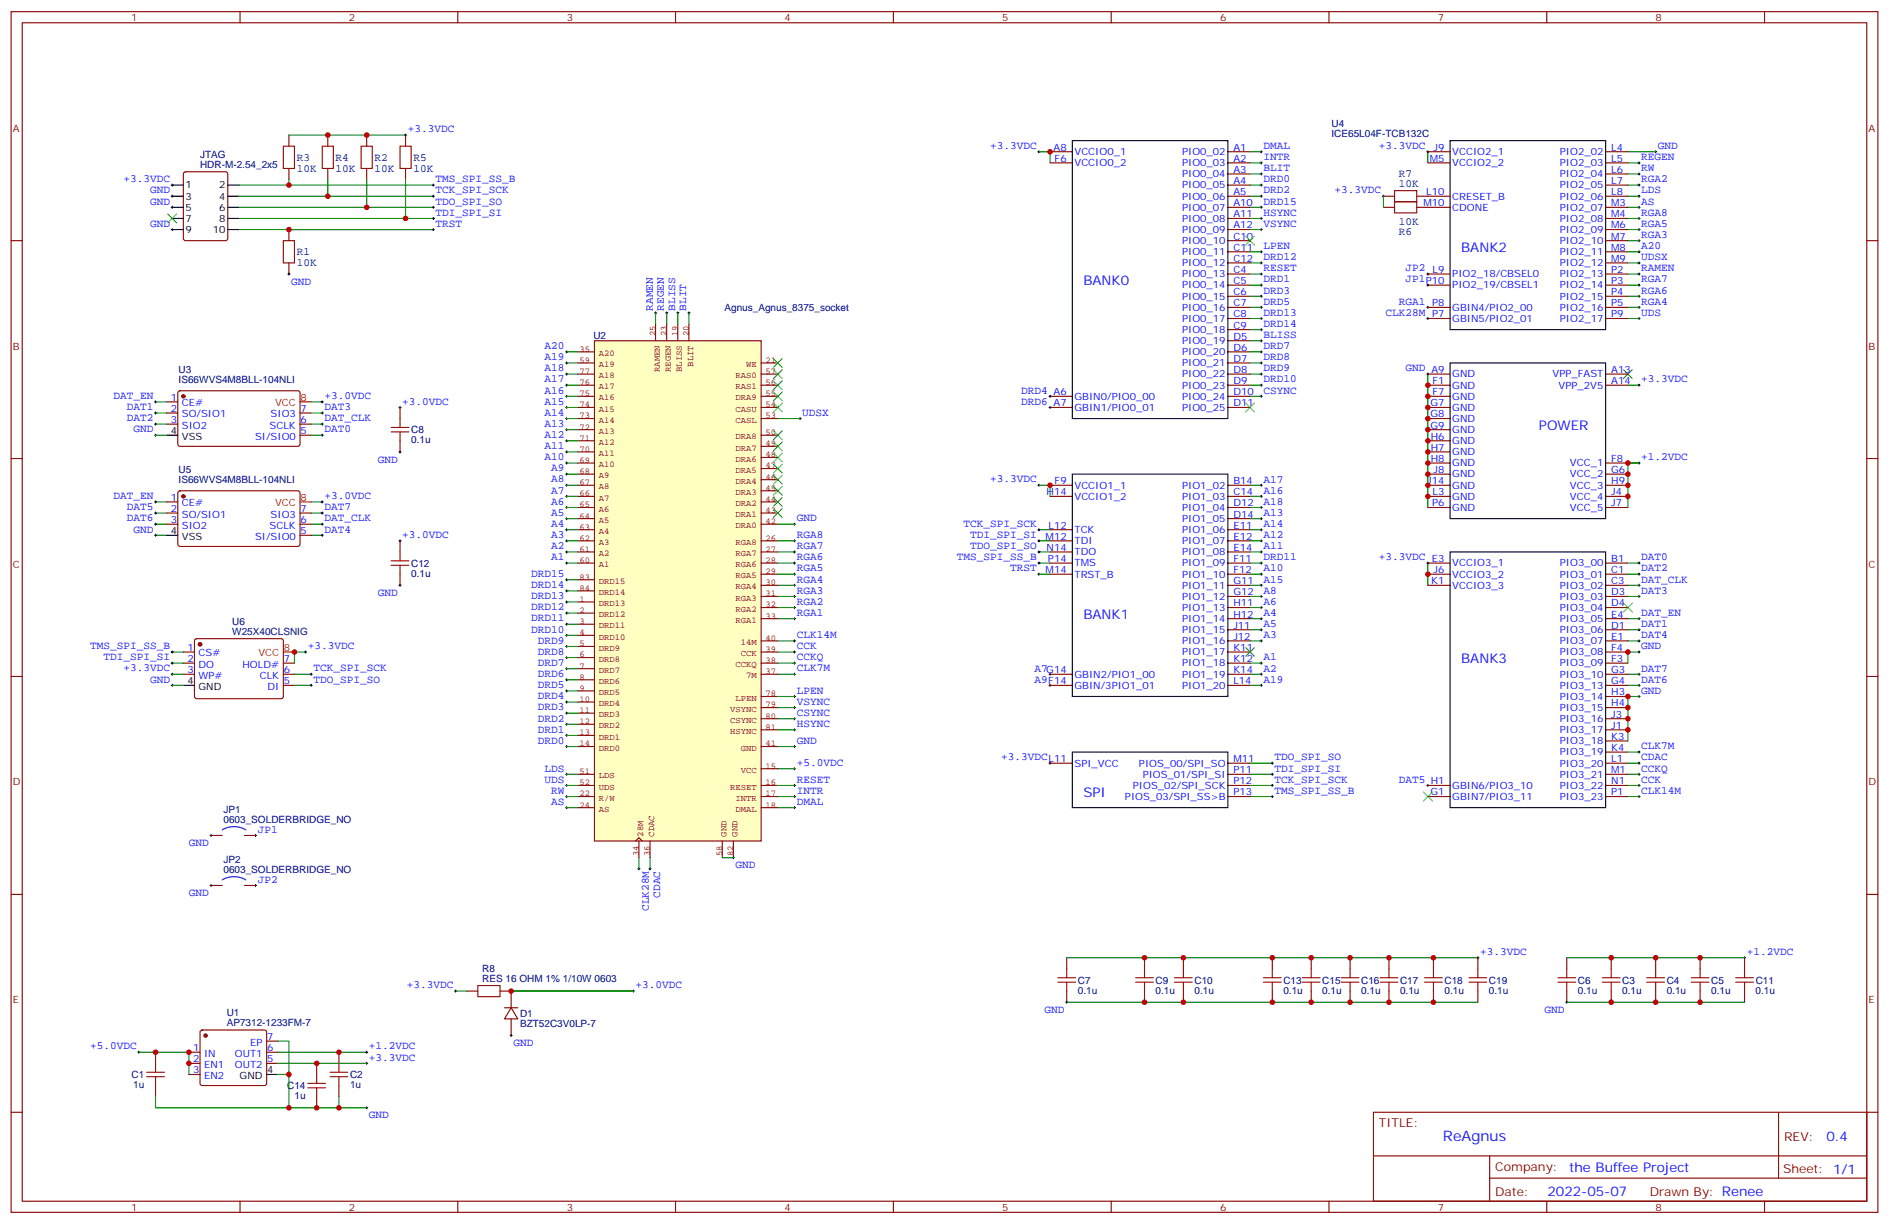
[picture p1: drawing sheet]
<svg xmlns="http://www.w3.org/2000/svg" width="600mm" height="388mm" viewBox="0 0 600 388" stroke-linecap="round" stroke-linejoin="round" font-family="sans-serif">
<defs><g id="words">
<text font-size="4.6" fill="#00f" x="458.1" y="362">ReAgnus</text>
<g font-size="4.2" fill="#00f">
<text x="463.9" y="79.9">BANK2</text>
<text x="344" y="90.5">BANK0</text>
<text x="488.6" y="136.3">POWER</text>
<text x="344" y="196.3">BANK1</text>
<text x="463.9" y="210.4">BANK3</text>
<text x="344" y="252.8">SPI</text>
<text x="579.8" y="362.2">0.4</text>
<text x="498.2" y="371.8">the Buffee Project</text>
<text x="491.3" y="379.6">2022-05-07</text>
</g>
<g font-size="3.9" fill="#800">
<text x="437.8" y="357.5">TITLE:</text>
<text x="566.4" y="362.2">REV:</text>
<text x="474.7" y="371.7">Company:</text>
<text x="566.1" y="372.4">Sheet: 1/1</text>
<text x="474.7" y="379.4">Date:</text>
<text x="523.7" y="379.5">Drawn By: Renee</text>
</g>
<g font-size="3.5" fill="#00f">
<text x="129.5" y="42">+3.3VDC</text>
<text x="314.3" y="47.3">+3.3VDC</text>
<text x="401.1" y="47.3">DMAL</text>
<text x="437.8" y="47.3">+3.3VDC</text>
<text x="526.3" y="47.3">GND</text>
<text x="401.1" y="50.8">INTR</text>
<text x="521.1" y="50.8">REGEN</text>
<text x="39.2" y="57.9">+3.3VDC</text>
<text x="138.3" y="57.9">TMS_SPI_SS_B</text>
<text x="401.1" y="54.3">BLIT</text>
<text x="401.1" y="57.9">DRD0</text>
<text x="521.1" y="54.3">RW</text>
<text x="521.1" y="57.9">RGA2</text>
<text x="47.6" y="61.4">GND</text>
<text x="47.6" y="64.9">GND</text>
<text x="138.3" y="61.4">TCK_SPI_SCK</text>
<text x="138.3" y="64.9">TDO_SPI_SO</text>
<text x="401.1" y="61.4">DRD2</text>
<text x="401.1" y="64.9">DRD15</text>
<text x="423.7" y="61.4">+3.3VDC</text>
<text x="521.1" y="64.9">AS</text>
<text x="521.1" y="61.4">LDS</text>
<text x="47.6" y="72">GND</text>
<text x="138.3" y="68.4">TDI_SPI_SI</text>
<text x="138.3" y="72">TRST</text>
<text x="401.1" y="72">VSYNC</text>
<text x="401.1" y="68.4">HSYNC</text>
<text x="521.1" y="72">RGA5</text>
<text x="521.1" y="68.4">RGA8</text>
<text x="521.1" y="75.5">RGA3</text>
<text x="401.1" y="79">LPEN</text>
<text x="401.1" y="82.6">DRD12</text>
<text x="521.1" y="82.6">UDSX</text>
<text x="521.1" y="79">A20</text>
<text x="401.1" y="86.1">RESET</text>
<text x="401.1" y="89.6">DRD1</text>
<text x="446.2" y="89.6">JP1P10</text>
<text x="446.2" y="86.1">JP2</text>
<text x="521.1" y="89.6">RGA7</text>
<text x="521.1" y="86.1">RAMEN</text>
<text x="92.4" y="90.5">GND</text>
<text x="401.1" y="93.1">DRD3</text>
<text x="521.1" y="93.1">RGA6</text>
<text x="207.3" y="98.6" transform="rotate(-90 207.3 98.6)">RAMEN</text>
<text x="210.8" y="98.6" transform="rotate(-90 210.8 98.6)">REGEN</text>
<text x="214.3" y="98.6" transform="rotate(-90 214.3 98.6)">BLISS</text>
<text x="217.9" y="98.6" transform="rotate(-90 217.9 98.6)">BLIT</text>
<text x="401.1" y="100.2">DRD13</text>
<text x="401.1" y="96.7">DRD5</text>
<text x="439.9" y="100.1">CLK28M P7</text>
<text x="444.1" y="96.7">RGA1 P8</text>
<text x="521.1" y="100.2">UDS</text>
<text x="521.1" y="96.7">RGA4</text>
<text x="401.1" y="107.3">BLISS</text>
<text x="401.1" y="103.7">DRD14</text>
<text x="172.9" y="110.8">A20</text>
<text x="401.1" y="110.8">DRD7</text>
<text x="172.9" y="117.8">A18</text>
<text x="172.9" y="114.3">A19</text>
<text x="401.1" y="114.3">DRD8</text>
<text x="401.1" y="117.8">DRD9</text>
<text x="446.3" y="117.8">GND A9</text>
<text x="172.9" y="124.9">A16</text>
<text x="172.9" y="121.4">A17</text>
<text x="324.2" y="124.9">DRD4 A6</text>
<text x="401.1" y="124.9">CSYNC</text>
<text x="401.1" y="121.4">DRD10</text>
<text x="521.1" y="121.4">+3.3VDC</text>
<text x="36" y="126.6">DAT_EN</text>
<text x="40.2" y="130.2">DAT1</text>
<text x="103" y="130.2">DAT3</text>
<text x="103" y="126.6">+3.0VDC</text>
<text x="127.7" y="128.4">+3.0VDC</text>
<text x="172.9" y="131.9">A14</text>
<text x="172.9" y="128.4">A15</text>
<text x="254.7" y="131.9">UDSX</text>
<text x="324.2" y="128.4">DRD6 A7</text>
<text x="40.2" y="133.7">DAT2</text>
<text x="42.3" y="137.2">GND</text>
<text x="103" y="137.2">DAT0</text>
<text x="103" y="133.7">DAT_CLK</text>
<text x="172.9" y="135.5">A13</text>
<text x="172.9" y="142.5">A11</text>
<text x="172.9" y="139">A12</text>
<text x="119.9" y="146.9">GND</text>
<text x="172.9" y="146">A10</text>
<text x="175" y="149.6">A9</text>
<text x="521.1" y="146">+1.2VDC</text>
<text x="175" y="153.1">A8</text>
<text x="314.3" y="153.1">+3.3VDC</text>
<text x="401.1" y="153.1">A17</text>
<text x="36" y="158.4">DAT_EN</text>
<text x="40.2" y="161.9">DAT5</text>
<text x="103" y="161.9">DAT7</text>
<text x="103" y="158.4">+3.0VDC</text>
<text x="175" y="160.2">A6</text>
<text x="175" y="156.6">A7</text>
<text x="401.1" y="156.6">A16</text>
<text x="401.1" y="160.2">A18</text>
<text x="40.2" y="165.5">DAT6</text>
<text x="103" y="165.5">DAT_CLK</text>
<text x="175" y="167.2">A4</text>
<text x="175" y="163.7">A5</text>
<text x="252.9" y="165.5">GND</text>
<text x="305.9" y="167.2">TCK_SPI_SCK</text>
<text x="401.1" y="163.7">A13</text>
<text x="401.1" y="167.2">A14</text>
<text x="42.3" y="169">GND</text>
<text x="103" y="169">DAT4</text>
<text x="127.7" y="170.7">+3.0VDC</text>
<text x="175" y="170.7">A3</text>
<text x="252.9" y="170.7">RGA8</text>
<text x="308" y="170.7">TDI_SPI_SI</text>
<text x="401.1" y="170.8">A12</text>
<text x="175" y="177.8">A1</text>
<text x="175" y="174.3">A2</text>
<text x="252.9" y="177.8">RGA6</text>
<text x="252.9" y="174.3">RGA7</text>
<text x="303.7" y="177.8">TMS_SPI_SS_B</text>
<text x="308" y="174.3">TDO_SPI_SO</text>
<text x="401.1" y="177.8">DRD11</text>
<text x="401.1" y="174.3">A11</text>
<text x="437.8" y="177.8">+3.3VDC E3</text>
<text x="521.1" y="177.8">DAT0</text>
<text x="168.6" y="183.1">DRD15</text>
<text x="252.9" y="184.9">RGA4</text>
<text x="252.9" y="181.3">RGA5</text>
<text x="320.7" y="181.3">TRST</text>
<text x="401.1" y="181.3">A10</text>
<text x="401.1" y="184.9">A15</text>
<text x="521.1" y="184.9">DAT_CLK</text>
<text x="521.1" y="181.3">DAT2</text>
<text x="119.9" y="189.3">GND</text>
<text x="168.6" y="190.1">DRD13</text>
<text x="168.6" y="186.6">DRD14</text>
<text x="252.9" y="191.9">RGA2</text>
<text x="252.9" y="188.4">RGA3</text>
<text x="401.1" y="191.9">A6</text>
<text x="401.1" y="188.4">A8</text>
<text x="521.1" y="188.4">DAT3</text>
<text x="168.6" y="197.2">DRD11</text>
<text x="168.6" y="193.7">DRD12</text>
<text x="252.9" y="195.4">RGA1</text>
<text x="401.1" y="195.4">A4</text>
<text x="521.1" y="195.4">DAT_EN</text>
<text x="168.6" y="200.7">DRD10</text>
<text x="252.9" y="202.5">CLK14M</text>
<text x="401.1" y="202.5">A3</text>
<text x="401.1" y="199">A5</text>
<text x="521.1" y="199">DAT1</text>
<text x="521.1" y="202.5">DAT4</text>
<text x="28.6" y="206">TMS_SPI_SS_B</text>
<text x="32.8" y="209.5">TDI_SPI_SI</text>
<text x="97.7" y="206">+3.3VDC</text>
<text x="170.7" y="207.8">DRD8</text>
<text x="170.7" y="204.3">DRD9</text>
<text x="252.9" y="206">CCK</text>
<text x="252.9" y="209.5">CCKQ</text>
<text x="401.1" y="209.6">A1</text>
<text x="521.1" y="206">GND</text>
<text x="39.2" y="213.1">+3.3VDC</text>
<text x="99.5" y="213.1">TCK_SPI_SCK</text>
<text x="170.7" y="214.8">DRD6</text>
<text x="170.7" y="211.3">DRD7</text>
<text x="252.9" y="213.1">CLK7M</text>
<text x="328.4" y="213.1">A7G14</text>
<text x="401.1" y="213.1">A2</text>
<text x="521.1" y="213.1">DAT7</text>
<text x="47.6" y="216.6">GND</text>
<text x="99.5" y="216.6">TDO_SPI_SO</text>
<text x="170.7" y="221.9">DRD4</text>
<text x="170.7" y="218.4">DRD5</text>
<text x="252.9" y="220.1">LPEN</text>
<text x="328.4" y="216.6">A9F14</text>
<text x="401.1" y="216.6">A19</text>
<text x="521.1" y="220.1">GND</text>
<text x="521.1" y="216.6">DAT6</text>
<text x="170.7" y="225.4">DRD3</text>
<text x="252.9" y="223.7">VSYNC</text>
<text x="252.9" y="227.2">CSYNC</text>
<text x="170.7" y="232.5">DRD1</text>
<text x="170.7" y="229">DRD2</text>
<text x="252.9" y="230.7">HSYNC</text>
<text x="170.7" y="236">DRD0</text>
<text x="252.9" y="236">GND</text>
<text x="521.1" y="237.8">CLK7M</text>
<text x="172.8" y="244.8">LDS</text>
<text x="252.9" y="243.1">+5.0VDC</text>
<text x="317.9" y="241.3">+3.3VDCL11</text>
<text x="404.6" y="241.3">TDO_SPI_SO</text>
<text x="404.6" y="244.8">TDI_SPI_SI</text>
<text x="521.1" y="244.8">CCKQ</text>
<text x="521.1" y="241.2">CDAC</text>
<text x="172.8" y="248.4">UDS</text>
<text x="175" y="251.9">RW</text>
<text x="252.9" y="248.4">RESET</text>
<text x="252.9" y="251.9">INTR</text>
<text x="404.6" y="251.9">TMS_SPI_SS_B</text>
<text x="404.6" y="248.4">TCK_SPI_SCK</text>
<text x="444.1" y="248.4">DAT5 H1</text>
<text x="521.1" y="251.9">CLK14M</text>
<text x="521.1" y="248.4">CCK</text>
<text x="175" y="255.4">AS</text>
<text x="252.9" y="255.4">DMAL</text>
<text x="60" y="268.5">GND</text>
<text x="81.9" y="264.2">JP1</text>
<text x="233.5" y="275.5">GND</text>
<text x="81.9" y="280.1">JP2</text>
<text x="60" y="284.3">GND</text>
<text x="209.5" y="284.9" transform="rotate(-90 209.5 284.9)">CDAC</text>
<text x="206" y="289.1" transform="rotate(-90 206 289.1)">CLK28M</text>
<text x="469.9" y="303">+3.3VDC</text>
<text x="554.6" y="303">+1.2VDC</text>
<text x="129.1" y="313.6">+3.3VDC</text>
<text x="201.8" y="313.6">+3.0VDC</text>
<text x="331.6" y="321.4">GND</text>
<text x="490.4" y="321.4">GND</text>
<text x="28.6" y="333">+5.0VDC</text>
<text x="117.1" y="333">+1.2VDC</text>
<text x="163" y="332">GND</text>
<text x="117.1" y="336.5">+3.3VDC</text>
<text x="117.1" y="354.9">GND</text>
</g>
<g font-size="3.5" fill="#000080">
<text x="94.2" y="51.1">R3</text>
<text x="106.5" y="51.1">R4</text>
<text x="118.9" y="51.1">R2</text>
<text x="131.2" y="51.1">R5</text>
<text x="94.2" y="54.5">10K</text>
<text x="106.5" y="54.5">10K</text>
<text x="118.9" y="54.5">10K</text>
<text x="131.2" y="54.5">10K</text>
<text x="444.1" y="59.4">10K</text>
<text x="444.1" y="56.1">R7</text>
<text x="444.1" y="71.3">10K</text>
<text x="444.1" y="74.6">R6</text>
<text x="94.2" y="81">R1</text>
<text x="94.2" y="84.5">10K</text>
</g>
<g font-size="3.2" fill="#800">
<text x="41.6" y="6.7">1</text>
<text x="110.8" y="6.7">2</text>
<text x="179.9" y="6.7">3</text>
<text x="249.1" y="6.7">4</text>
<text x="318.2" y="6.7">5</text>
<text x="387.3" y="6.7">6</text>
<text x="456.5" y="6.7">7</text>
<text x="525.6" y="6.7">8</text>
<text x="4.1" y="41.8">A</text>
<text x="593.2" y="41.8">A</text>
<text x="4.1" y="110.9">B</text>
<text x="593.2" y="110.9">B</text>
<text x="4.1" y="180.1">C</text>
<text x="593.2" y="180.1">C</text>
<text x="4.1" y="249.2">D</text>
<text x="593.2" y="249.2">D</text>
<text x="4.1" y="318.4">E</text>
<text x="593.2" y="318.4">E</text>
<text x="41.6" y="384.2">1</text>
<text x="110.8" y="384.2">2</text>
<text x="179.9" y="384.2">3</text>
<text x="249.1" y="384.2">4</text>
<text x="318.2" y="384.2">5</text>
<text x="387.3" y="384.2">6</text>
<text x="456.5" y="384.2">7</text>
<text x="525.6" y="384.2">8</text>
</g>
<g font-size="3.2" fill="#000080">
<text x="422.7" y="40.4">U4</text>
<text x="422.7" y="43.5">ICE65L04F-TCB132C</text>
<text x="63.5" y="53.4">HDR-M-2.54_2x5</text>
<text x="63.5" y="50.2">JTAG</text>
<text x="230" y="98.7">Agnus_Agnus_8375_socket</text>
<text x="188.4" y="107.5">U2</text>
<text x="56.7" y="118.5">U3</text>
<text x="56.7" y="121.7">IS66WVS4M8BLL-104NLI</text>
<text x="130.5" y="137.5">C8</text>
<text x="130.5" y="140.6">0.1u</text>
<text x="56.7" y="153.4">IS66WVS4M8BLL-104NLI</text>
<text x="56.7" y="150.2">U5</text>
<text x="130.5" y="179.8">C12</text>
<text x="130.5" y="183">0.1u</text>
<text x="73.7" y="201.6">W25X40CLSNIG</text>
<text x="73.7" y="198.4">U6</text>
<text x="71" y="261.3">0603_SOLDERBRIDGE_NO</text>
<text x="71" y="258.1">JP1</text>
<text x="71" y="274">JP2</text>
<text x="71" y="277.1">0603_SOLDERBRIDGE_NO</text>
<text x="153.1" y="311.7">RES 16 OHM 1% 1/10W 0603</text>
<text x="153.1" y="308.5">R8</text>
<text x="342.2" y="315.3">0.1u</text>
<text x="342.2" y="312.1">C7</text>
<text x="366.9" y="315.3">0.1u</text>
<text x="366.9" y="312.1">C9</text>
<text x="379.2" y="315.3">0.1u</text>
<text x="379.2" y="312.1">C10</text>
<text x="407.5" y="315.3">0.1u</text>
<text x="407.5" y="312.1">C13</text>
<text x="419.8" y="315.3">0.1u</text>
<text x="419.8" y="312.1">C15</text>
<text x="432.2" y="315.3">0.1u</text>
<text x="432.2" y="312.1">C16</text>
<text x="444.5" y="315.3">0.1u</text>
<text x="444.5" y="312.1">C17</text>
<text x="458.6" y="315.3">0.1u</text>
<text x="458.6" y="312.1">C18</text>
<text x="472.7" y="315.3">0.1u</text>
<text x="472.7" y="312.1">C19</text>
<text x="500.9" y="315.3">0.1u</text>
<text x="500.9" y="312.1">C6</text>
<text x="515.1" y="315.3">0.1u</text>
<text x="515.1" y="312.1">C3</text>
<text x="529.2" y="315.3">0.1u</text>
<text x="529.2" y="312.1">C4</text>
<text x="543.3" y="315.3">0.1u</text>
<text x="543.3" y="312.1">C5</text>
<text x="557.4" y="315.3">0.1u</text>
<text x="557.4" y="312.1">C11</text>
<text x="72" y="322.4">U1</text>
<text x="165.1" y="322.7">D1</text>
<text x="72" y="325.6">AP7312-1233FM-7</text>
<text x="165.1" y="325.9">BZT52C3V0LP-7</text>
<text x="41.8" y="342.1">C1</text>
<text x="42.3" y="345.3">1u</text>
<text x="91.2" y="345.6">C14</text>
<text x="111.1" y="345.3">1u</text>
<text x="111.1" y="342.1">C2</text>
<text x="93.5" y="348.8">1u</text>
</g>
<g font-size="3.2" fill="#00f">
<text x="334.5" y="47.8">A8</text>
<text x="391.6" y="47.8">A1</text>
<text x="455.2" y="47.8">J9</text>
<text x="511.5" y="47.8">L4</text>
<text x="334.8" y="51.3">F6</text>
<text x="341.1" y="49.2">VCCIO0_1</text>
<text x="341.1" y="52.7">VCCIO0_2</text>
<text x="375.3" y="49.2">PIO0_02</text>
<text x="375.3" y="52.7">PIO0_03</text>
<text x="391.6" y="51.3">A2</text>
<text x="453.9" y="51.3">M5</text>
<text x="461.1" y="52.7">VCCIO2_2</text>
<text x="461.1" y="49.2">VCCIO2_1</text>
<text x="495.2" y="49.2">PIO2_02</text>
<text x="495.2" y="52.7">PIO2_03</text>
<text x="511.5" y="51.3">L5</text>
<text x="375.3" y="56.3">PIO0_04</text>
<text x="375.3" y="59.8">PIO0_05</text>
<text x="391.6" y="54.9">A3</text>
<text x="391.6" y="58.4">A4</text>
<text x="495.2" y="56.3">PIO2_04</text>
<text x="495.2" y="59.8">PIO2_05</text>
<text x="511.5" y="54.9">L6</text>
<text x="511.5" y="58.4">L7</text>
<text x="375.3" y="63.3">PIO0_06</text>
<text x="391.6" y="61.9">A5</text>
<text x="391.6" y="65.4">A10</text>
<text x="451.9" y="65.4">M10</text>
<text x="452.8" y="61.9">L10</text>
<text x="461.1" y="63.3">CRESET_B</text>
<text x="495.2" y="63.3">PIO2_06</text>
<text x="511.5" y="61.9">L8</text>
<text x="511.5" y="65.4">M3</text>
<text x="375.3" y="66.9">PIO0_07</text>
<text x="375.3" y="70.4">PIO0_08</text>
<text x="391.6" y="69">A11</text>
<text x="461.1" y="66.9">CDONE</text>
<text x="495.2" y="66.9">PIO2_07</text>
<text x="495.2" y="70.4">PIO2_08</text>
<text x="511.5" y="69">M4</text>
<text x="375.3" y="73.9">PIO0_09</text>
<text x="375.3" y="77.4">PIO0_10</text>
<text x="391.6" y="72.5">A12</text>
<text x="391.6" y="76">C10</text>
<text x="495.2" y="73.9">PIO2_09</text>
<text x="495.2" y="77.4">PIO2_10</text>
<text x="511.5" y="72.5">M6</text>
<text x="511.5" y="76">M7</text>
<text x="375.3" y="81">PIO0_11</text>
<text x="391.6" y="79.6">C11</text>
<text x="391.6" y="83.1">C12</text>
<text x="495.2" y="81">PIO2_11</text>
<text x="511.5" y="79.6">M8</text>
<text x="511.5" y="83.1">M9</text>
<text x="375.3" y="84.5">PIO0_12</text>
<text x="375.3" y="88">PIO0_13</text>
<text x="391.6" y="86.6">C4</text>
<text x="454.8" y="86.6">L9</text>
<text x="461.1" y="88">PIO2_18/CBSEL0</text>
<text x="495.2" y="84.5">PIO2_12</text>
<text x="495.2" y="88">PIO2_13</text>
<text x="511.5" y="86.6">P2</text>
<text x="375.3" y="91.5">PIO0_14</text>
<text x="375.3" y="95.1">PIO0_15</text>
<text x="391.6" y="90.1">C5</text>
<text x="391.6" y="93.7">C6</text>
<text x="461.1" y="91.5">PIO2_19/CBSEL1</text>
<text x="495.2" y="91.5">PIO2_14</text>
<text x="495.2" y="95.1">PIO2_15</text>
<text x="511.5" y="90.1">P3</text>
<text x="511.5" y="93.7">P4</text>
<text x="375.3" y="98.6">PIO0_16</text>
<text x="391.6" y="97.2">C7</text>
<text x="391.6" y="100.7">C8</text>
<text x="461.1" y="98.6">GBIN4/PIO2_00</text>
<text x="495.2" y="98.6">PIO2_16</text>
<text x="511.5" y="97.2">P5</text>
<text x="511.5" y="100.7">P9</text>
<text x="375.3" y="102.1">PIO0_17</text>
<text x="375.3" y="105.7">PIO0_18</text>
<text x="391.6" y="104.2">C9</text>
<text x="391.6" y="107.8">D5</text>
<text x="461.1" y="102.1">GBIN5/PIO2_01</text>
<text x="495.2" y="102.1">PIO2_17</text>
<text x="375.3" y="109.2">PIO0_19</text>
<text x="375.3" y="112.7">PIO0_20</text>
<text x="391.6" y="111.3">D6</text>
<text x="375.3" y="116.2">PIO0_21</text>
<text x="375.3" y="119.8">PIO0_22</text>
<text x="391.6" y="114.8">D7</text>
<text x="391.6" y="118.4">D8</text>
<text x="461.1" y="119.8">GND</text>
<text x="492.9" y="119.8">VPP_FAST</text>
<text x="511.5" y="118.4">A13</text>
<text x="375.3" y="123.3">PIO0_23</text>
<text x="391.6" y="121.9">D9</text>
<text x="391.6" y="125.4">D10</text>
<text x="454.8" y="121.9">F1</text>
<text x="454.8" y="125.4">F7</text>
<text x="461.1" y="123.3">GND</text>
<text x="494.8" y="123.3">VPP_2V5</text>
<text x="511.5" y="121.9">A14</text>
<text x="54.3" y="127.2">1</text>
<text x="54.3" y="130.7">2</text>
<text x="57.7" y="128.9">CE#</text>
<text x="95.4" y="130.7">7</text>
<text x="341.1" y="126.8">GBIN0/PIO0_00</text>
<text x="341.1" y="130.4">GBIN1/PIO0_01</text>
<text x="375.3" y="126.8">PIO0_24</text>
<text x="375.3" y="130.4">PIO0_25</text>
<text x="391.6" y="128.9">D11</text>
<text x="454.1" y="128.9">G7</text>
<text x="461.1" y="126.8">GND</text>
<text x="461.1" y="130.4">GND</text>
<text x="54.3" y="134.2">3</text>
<text x="57.7" y="132.5">SO/SIO1</text>
<text x="57.7" y="136">SIO2</text>
<text x="85.6" y="136">SCLK</text>
<text x="85.9" y="132.5">SIO3</text>
<text x="95.4" y="137.8">5</text>
<text x="95.4" y="134.2">6</text>
<text x="454.1" y="132.5">G8</text>
<text x="454.1" y="136">G9</text>
<text x="461.1" y="133.9">GND</text>
<text x="461.1" y="137.4">GND</text>
<text x="81" y="139.5">SI/SIO0</text>
<text x="454.2" y="139.5">H6</text>
<text x="454.2" y="143.1">H7</text>
<text x="461.1" y="140.9">GND</text>
<text x="454.2" y="146.6">H8</text>
<text x="461.1" y="144.5">GND</text>
<text x="461.1" y="148">GND</text>
<text x="498.4" y="148">VCC_1</text>
<text x="511.5" y="146.6">F8</text>
<text x="334.8" y="153.6">F9</text>
<text x="341.1" y="155">VCCIO1_1</text>
<text x="375.3" y="155">PIO1_02</text>
<text x="391.6" y="153.6">B14</text>
<text x="453.1" y="153.6">J14</text>
<text x="455.2" y="150.1">J8</text>
<text x="461.1" y="151.5">GND</text>
<text x="461.1" y="155">GND</text>
<text x="498.4" y="151.5">VCC_2</text>
<text x="498.4" y="155">VCC_3</text>
<text x="511.5" y="150.1">G6</text>
<text x="511.5" y="153.6">H9</text>
<text x="54.3" y="158.9">1</text>
<text x="57.7" y="160.7">CE#</text>
<text x="332.2" y="157.2">H14</text>
<text x="341.1" y="158.6">VCCIO1_2</text>
<text x="375.3" y="158.6">PIO1_03</text>
<text x="391.6" y="157.2">C14</text>
<text x="391.6" y="160.7">D12</text>
<text x="454.7" y="160.7">P6</text>
<text x="454.8" y="157.2">L3</text>
<text x="461.1" y="158.6">GND</text>
<text x="498.4" y="158.6">VCC_4</text>
<text x="511.5" y="157.2">J4</text>
<text x="511.5" y="160.7">J7</text>
<text x="54.3" y="162.5">2</text>
<text x="54.3" y="166">3</text>
<text x="57.7" y="164.2">SO/SIO1</text>
<text x="57.7" y="167.7">SIO2</text>
<text x="85.6" y="167.7">SCLK</text>
<text x="85.9" y="164.2">SIO3</text>
<text x="95.4" y="166">6</text>
<text x="95.4" y="162.5">7</text>
<text x="332.9" y="167.7">L12</text>
<text x="375.3" y="162.1">PIO1_04</text>
<text x="375.3" y="165.6">PIO1_05</text>
<text x="391.6" y="164.2">D14</text>
<text x="391.6" y="167.7">E11</text>
<text x="461.1" y="162.1">GND</text>
<text x="498.4" y="162.1">VCC_5</text>
<text x="81" y="171.3">SI/SIO0</text>
<text x="95.4" y="169.5">5</text>
<text x="332" y="171.3">M12</text>
<text x="341.1" y="169.2">TCK</text>
<text x="341.1" y="172.7">TDI</text>
<text x="375.3" y="169.2">PIO1_06</text>
<text x="375.3" y="172.7">PIO1_07</text>
<text x="391.6" y="171.3">E12</text>
<text x="332.3" y="174.8">N14</text>
<text x="332.7" y="178.3">P14</text>
<text x="341.1" y="176.2">TDO</text>
<text x="341.1" y="179.7">TMS</text>
<text x="375.3" y="176.2">PIO1_08</text>
<text x="375.3" y="179.7">PIO1_09</text>
<text x="391.6" y="174.8">E14</text>
<text x="391.6" y="178.3">F11</text>
<text x="461.1" y="179.7">VCCIO3_1</text>
<text x="495.2" y="179.7">PIO3_00</text>
<text x="511.5" y="178.3">B1</text>
<text x="332" y="181.9">M14</text>
<text x="341.1" y="183.3">TRST_B</text>
<text x="375.3" y="183.3">PIO1_10</text>
<text x="391.6" y="181.9">F12</text>
<text x="391.6" y="185.4">G11</text>
<text x="454.4" y="185.4">K1</text>
<text x="455.2" y="181.9">J6</text>
<text x="461.1" y="183.3">VCCIO3_2</text>
<text x="495.2" y="183.3">PIO3_01</text>
<text x="511.5" y="181.9">C1</text>
<text x="511.5" y="185.4">C3</text>
<text x="375.3" y="186.8">PIO1_11</text>
<text x="375.3" y="190.3">PIO1_12</text>
<text x="391.6" y="188.9">G12</text>
<text x="461.1" y="186.8">VCCIO3_3</text>
<text x="495.2" y="186.8">PIO3_02</text>
<text x="495.2" y="190.3">PIO3_03</text>
<text x="511.5" y="188.9">D3</text>
<text x="375.3" y="193.9">PIO1_13</text>
<text x="375.3" y="197.4">PIO1_14</text>
<text x="391.6" y="192.4">H11</text>
<text x="391.6" y="196">H12</text>
<text x="495.2" y="193.9">PIO3_04</text>
<text x="495.2" y="197.4">PIO3_05</text>
<text x="511.5" y="192.4">D4</text>
<text x="511.5" y="196">E4</text>
<text x="375.3" y="200.9">PIO1_15</text>
<text x="391.6" y="199.5">J11</text>
<text x="391.6" y="203">J12</text>
<text x="495.2" y="200.9">PIO3_06</text>
<text x="511.5" y="199.5">D1</text>
<text x="511.5" y="203">E1</text>
<text x="59.5" y="206.6">1</text>
<text x="63" y="208.3">CS#</text>
<text x="375.3" y="204.4">PIO1_16</text>
<text x="375.3" y="208">PIO1_17</text>
<text x="391.6" y="206.6">K11</text>
<text x="495.2" y="204.4">PIO3_07</text>
<text x="495.2" y="208">PIO3_08</text>
<text x="511.5" y="206.6">F4</text>
<text x="59.5" y="210.1">2</text>
<text x="59.5" y="213.6">3</text>
<text x="63" y="211.8">DO</text>
<text x="63" y="215.4">WP#</text>
<text x="77" y="211.8">HOLD#</text>
<text x="82.5" y="215.4">CLK</text>
<text x="90.1" y="213.6">6</text>
<text x="90.1" y="210.1">7</text>
<text x="341.1" y="215">GBIN2/PIO1_00</text>
<text x="375.3" y="211.5">PIO1_18</text>
<text x="375.3" y="215">PIO1_19</text>
<text x="391.6" y="210.1">K12</text>
<text x="391.6" y="213.6">K14</text>
<text x="495.2" y="211.5">PIO3_09</text>
<text x="495.2" y="215">PIO3_10</text>
<text x="511.5" y="210.1">F3</text>
<text x="511.5" y="213.6">G3</text>
<text x="84.9" y="218.9">DI</text>
<text x="90.1" y="217.1">5</text>
<text x="341.1" y="218.5">GBIN/3PIO1_01</text>
<text x="375.3" y="218.5">PIO1_20</text>
<text x="391.6" y="217.1">L14</text>
<text x="495.2" y="218.5">PIO3_13</text>
<text x="511.5" y="217.1">G4</text>
<text x="511.5" y="220.7">H3</text>
<text x="495.2" y="222.1">PIO3_14</text>
<text x="495.2" y="225.6">PIO3_15</text>
<text x="511.5" y="224.2">H4</text>
<text x="511.5" y="227.7">J3</text>
<text x="495.2" y="229.1">PIO3_16</text>
<text x="495.2" y="232.7">PIO3_17</text>
<text x="511.5" y="231.2">J1</text>
<text x="495.2" y="236.2">PIO3_18</text>
<text x="495.2" y="239.7">PIO3_19</text>
<text x="511.5" y="234.8">K3</text>
<text x="511.5" y="238.3">K4</text>
<text x="341.1" y="243.2">SPI_VCC</text>
<text x="361.6" y="243.2">PIOS_00/SPI_SO</text>
<text x="391.6" y="241.8">M11</text>
<text x="391.6" y="245.4">P11</text>
<text x="495.2" y="243.2">PIO3_20</text>
<text x="511.5" y="241.8">L1</text>
<text x="511.5" y="245.4">M1</text>
<text x="359.7" y="250.3">PIOS_02/SPI_SCK</text>
<text x="362.8" y="246.8">PIOS_01/SPI_SI</text>
<text x="391.6" y="248.9">P12</text>
<text x="461.1" y="250.3">GBIN6/PIO3_10</text>
<text x="495.2" y="246.8">PIO3_21</text>
<text x="495.2" y="250.3">PIO3_22</text>
<text x="511.5" y="248.9">N1</text>
<text x="357.2" y="253.8">PIOS_03/SPI_SS&gt;B</text>
<text x="391.6" y="252.4">P13</text>
<text x="454.1" y="252.4">G1</text>
<text x="461.1" y="253.8">GBIN7/PIO3_11</text>
<text x="495.2" y="253.8">PIO3_23</text>
<text x="511.5" y="252.4">P1</text>
<text x="61.3" y="333.6">1</text>
<text x="64.8" y="335.3">IN</text>
<text x="74.6" y="335.3">OUT1</text>
<text x="79.4" y="331.8">EP</text>
<text x="84.8" y="333.6">6</text>
<text x="84.8" y="330">7</text>
<text x="61.3" y="337.1">2</text>
<text x="61.3" y="340.6">3</text>
<text x="64.8" y="338.8">EN1</text>
<text x="74.6" y="338.8">OUT2</text>
<text x="84.8" y="337.1">5</text>
<text x="64.8" y="342.4">EN2</text>
</g>
<g font-size="3.2">
<text x="58.9" y="59.8">1</text>
<text x="69.6" y="59.8">2</text>
<text x="58.9" y="63.3">3</text>
<text x="69.6" y="63.3">4</text>
<text x="58.9" y="66.9">5</text>
<text x="58.9" y="70.4">7</text>
<text x="69.6" y="66.9">6</text>
<text x="69.6" y="70.4">8</text>
<text x="58.9" y="73.9">9</text>
<text x="67.6" y="73.9">10</text>
<text x="54.3" y="137.8">4</text>
<text x="57.7" y="139.5">VSS</text>
<text x="54.3" y="169.5">4</text>
<text x="57.7" y="171.3">VSS</text>
<text x="59.5" y="217.1">4</text>
<text x="63" y="218.9">GND</text>
<text x="84.8" y="340.6">4</text>
<text x="76.1" y="342.4">GND</text>
</g>
<g font-size="3.2" fill="#f00">
<text x="87.3" y="128.9">VCC</text>
<text x="95.4" y="127.2">8</text>
<text x="87.3" y="160.7">VCC</text>
<text x="95.4" y="158.9">8</text>
<text x="82.1" y="208.3">VCC</text>
<text x="90.1" y="206.6">8</text>
</g>
<g font-size="2.8" fill="#840000">
<text x="208.1" y="106.8" transform="rotate(-90 208.1 106.8)">25</text>
<text x="211.6" y="106.8" transform="rotate(-90 211.6 106.8)">23</text>
<text x="215.2" y="106.8" transform="rotate(-90 215.2 106.8)">19</text>
<text x="218.7" y="106.8" transform="rotate(-90 218.7 106.8)">20</text>
<text x="184" y="111.6">35</text>
<text x="190.1" y="113">A20</text>
<text x="184" y="115.1">59</text>
<text x="184" y="118.7">77</text>
<text x="190.1" y="116.5">A19</text>
<text x="209.5" y="118" transform="rotate(-90 209.5 118)">RAMEN</text>
<text x="213" y="118" transform="rotate(-90 213 118)">REGEN</text>
<text x="216.5" y="118" transform="rotate(-90 216.5 118)">BLISS</text>
<text x="220" y="116.3" transform="rotate(-90 220 116.3)">BLIT</text>
<text x="236.9" y="116.5">WE</text>
<text x="243" y="115.1">21</text>
<text x="243" y="118.7">57</text>
<text x="184" y="125.7">75</text>
<text x="184" y="122.2">76</text>
<text x="190.1" y="123.6">A17</text>
<text x="190.1" y="120">A18</text>
<text x="233.5" y="123.6">RAS1</text>
<text x="233.5" y="120">RAS0</text>
<text x="243" y="125.7">55</text>
<text x="243" y="122.2">56</text>
<text x="184" y="129.3">74</text>
<text x="190.1" y="130.6">A15</text>
<text x="190.1" y="127.1">A16</text>
<text x="233.5" y="130.6">CASU</text>
<text x="233.5" y="127.1">DRA9</text>
<text x="243" y="129.3">54</text>
<text x="184" y="136.3">72</text>
<text x="184" y="132.8">73</text>
<text x="190.1" y="137.7">A13</text>
<text x="190.1" y="134.1">A14</text>
<text x="233.5" y="134.1">CASL</text>
<text x="243" y="132.8">53</text>
<text x="184" y="143.4">70</text>
<text x="184" y="139.8">71</text>
<text x="190.1" y="141.2">A12</text>
<text x="233.5" y="143">DRA7</text>
<text x="233.5" y="139.4">DRA8</text>
<text x="243" y="141.6">49</text>
<text x="243" y="138.1">50</text>
<text x="184" y="146.9">69</text>
<text x="190.1" y="148.3">A10</text>
<text x="190.1" y="144.7">A11</text>
<text x="233.5" y="146.5">DRA6</text>
<text x="243" y="148.7">47</text>
<text x="243" y="145.1">48</text>
<text x="184" y="154">67</text>
<text x="184" y="150.4">68</text>
<text x="190.1" y="155.3">A8</text>
<text x="190.1" y="151.8">A9</text>
<text x="233.5" y="153.5">DRA4</text>
<text x="233.5" y="150">DRA5</text>
<text x="243" y="155.7">45</text>
<text x="243" y="152.2">46</text>
<text x="184" y="161">65</text>
<text x="184" y="157.5">66</text>
<text x="190.1" y="158.8">A7</text>
<text x="233.5" y="160.6">DRA2</text>
<text x="233.5" y="157.1">DRA3</text>
<text x="243" y="159.2">44</text>
<text x="184" y="164.5">64</text>
<text x="190.1" y="165.9">A5</text>
<text x="190.1" y="162.4">A6</text>
<text x="233.5" y="167.7">DRA0</text>
<text x="233.5" y="164.1">DRA1</text>
<text x="243" y="166.3">42</text>
<text x="243" y="162.8">43</text>
<text x="184" y="171.6">62</text>
<text x="184" y="168.1">63</text>
<text x="190.1" y="172.9">A3</text>
<text x="190.1" y="169.4">A4</text>
<text x="233.5" y="172.9">RGA8</text>
<text x="243" y="171.6">26</text>
<text x="184" y="178.6">60</text>
<text x="184" y="175.1">61</text>
<text x="190.1" y="176.5">A2</text>
<text x="233.5" y="176.5">RGA7</text>
<text x="243" y="175.1">27</text>
<text x="243" y="178.6">28</text>
<text x="184" y="183.9">83</text>
<text x="190.1" y="180">A1</text>
<text x="190.1" y="185.3">DRD15</text>
<text x="233.5" y="180">RGA6</text>
<text x="233.5" y="183.5">RGA5</text>
<text x="243" y="182.2">29</text>
<text x="243" y="185.7">30</text>
<text x="184" y="191">1</text>
<text x="184" y="187.5">84</text>
<text x="190.1" y="188.8">DRD14</text>
<text x="233.5" y="187.1">RGA4</text>
<text x="233.5" y="190.6">RGA3</text>
<text x="243" y="189.2">31</text>
<text x="184" y="194.5">2</text>
<text x="190.1" y="192.4">DRD13</text>
<text x="190.1" y="195.9">DRD12</text>
<text x="233.5" y="194.1">RGA2</text>
<text x="233.5" y="197.6">RGA1</text>
<text x="243" y="192.8">32</text>
<text x="243" y="196.3">33</text>
<text x="184" y="198">3</text>
<text x="184" y="201.6">4</text>
<text x="190.1" y="199.4">DRD11</text>
<text x="190.1" y="202.9">DRD10</text>
<text x="243" y="203.3">40</text>
<text x="184" y="205.1">5</text>
<text x="184" y="208.6">6</text>
<text x="190.1" y="206.5">DRD9</text>
<text x="190.1" y="210">DRD8</text>
<text x="235.2" y="208.2">CCK</text>
<text x="235.2" y="204.7">14M</text>
<text x="243" y="206.9">39</text>
<text x="184" y="212.2">7</text>
<text x="184" y="215.7">8</text>
<text x="190.1" y="213.5">DRD7</text>
<text x="233.5" y="211.8">CCKQ</text>
<text x="236.9" y="215.3">7M</text>
<text x="243" y="213.9">37</text>
<text x="243" y="210.4">38</text>
<text x="184" y="219.2">9</text>
<text x="190.1" y="217">DRD6</text>
<text x="190.1" y="220.6">DRD5</text>
<text x="243" y="221">78</text>
<text x="184" y="222.7">10</text>
<text x="184" y="226.3">11</text>
<text x="190.1" y="224.1">DRD4</text>
<text x="190.1" y="227.6">DRD3</text>
<text x="231.8" y="225.9">VSYNC</text>
<text x="233.5" y="222.3">LPEN</text>
<text x="243" y="224.5">79</text>
<text x="184" y="229.8">12</text>
<text x="184" y="233.3">13</text>
<text x="190.1" y="231.2">DRD2</text>
<text x="231.8" y="229.4">CSYNC</text>
<text x="231.8" y="232.9">HSYNC</text>
<text x="243" y="228">80</text>
<text x="243" y="231.6">81</text>
<text x="184" y="236.9">14</text>
<text x="190.1" y="234.7">DRD1</text>
<text x="190.1" y="238.2">DRD0</text>
<text x="235.2" y="238.2">GND</text>
<text x="243" y="236.9">41</text>
<text x="184" y="245.7">51</text>
<text x="235.2" y="245.3">VCC</text>
<text x="243" y="243.9">15</text>
<text x="184" y="249.2">52</text>
<text x="190.1" y="247">LDS</text>
<text x="190.1" y="250.6">UDS</text>
<text x="231.8" y="250.6">RESET</text>
<text x="243" y="249.2">16</text>
<text x="184" y="252.7">22</text>
<text x="184" y="256.3">24</text>
<text x="190.1" y="254.1">R/W</text>
<text x="190.1" y="257.6">AS</text>
<text x="233.5" y="254.1">INTR</text>
<text x="233.5" y="257.6">DMAL</text>
<text x="243" y="252.7">17</text>
<text x="243" y="256.3">18</text>
<text x="204.2" y="265.5" transform="rotate(-90 204.2 265.5)">28M</text>
<text x="207.7" y="265.5" transform="rotate(-90 207.7 265.5)">CDAC</text>
<text x="230.6" y="265.5" transform="rotate(-90 230.6 265.5)">GND</text>
<text x="234.2" y="265.5" transform="rotate(-90 234.2 265.5)">GND</text>
<text x="202.8" y="271.6" transform="rotate(-90 202.8 271.6)">34</text>
<text x="206.3" y="271.6" transform="rotate(-90 206.3 271.6)">36</text>
<text x="229.3" y="271.6" transform="rotate(-90 229.3 271.6)">58</text>
<text x="232.8" y="271.6" transform="rotate(-90 232.8 271.6)">82</text>
</g>
</g></defs>
<g fill="none" stroke="#870000" stroke-width=".35">
<path d="M3.5 3.7h592.7v381h-592.7zM7.1 7.2h585.6v374h-585.6zM76.2 3.7v3.5M145.3 3.7v3.5M214.5 3.7v3.5M283.6 3.7v3.5M352.8 3.7v3.5M421.9 3.7v3.5M491.1 3.7v3.5M560.2 3.7v3.5M3.5 76.4h3.6M592.7 76.4h3.5"/>
<path d="M3.5 145.5h3.6M592.7 145.5h3.5M3.5 214.7h3.6M592.7 214.7h3.5M3.5 283.8h3.6M592.7 283.8h3.5M3.5 353h3.6M436 353h156.7v28.2h-156.7zM564.7 353v20.9M592.7 353h3.5M436.1 366.8h156.4M472.9 373.9h119.6"/>
<path d="M472.9 366.8v14.1M76.2 381.2v3.5M145.3 381.2v3.5M214.5 381.2v3.5M283.6 381.2v3.5M352.8 381.2v3.5M421.9 381.2v3.5M491.1 381.2v3.5M560.2 381.2v3.5"/>
</g>
<path d="M188.7 108.1h53v158.8h-53z" fill="#ffffc2" stroke="#850000" stroke-width=".35"/>
<g fill="none" stroke="#850000" stroke-width=".35">
<path d="M183.4 115.2h5.3M183.4 118.7h5.3M183.4 111.7h5.3M208.1 102.8v5.3M211.7 102.8v5.3M215.2 102.8v5.3M218.7 102.8v5.3M241.7 115.2h5.2M241.7 118.7h5.2M183.4 132.8h5.3M183.4 129.3h5.3M183.4 125.8h5.3"/>
<path d="M183.4 122.2h5.3M183.4 139.9h5.3M183.4 136.3h5.3M241.7 138.1h5.2M241.7 132.8h5.2M241.7 129.3h5.2M241.7 125.8h5.2M241.7 122.2h5.2M183.4 157.5h5.3M183.4 154h5.3M183.4 150.5h5.3M183.4 146.9h5.3"/>
<path d="M183.4 143.4h5.3M241.7 159.3h5.2M241.7 155.8h5.2M241.7 152.2h5.2M241.7 148.7h5.2M241.7 145.2h5.2M241.7 141.6h5.2M183.4 171.6h5.3M183.4 175.2h5.3M183.4 178.7h5.3M183.4 168.1h5.3M183.4 164.6h5.3"/>
<path d="M183.4 161h5.3M241.7 171.6h5.2M241.7 175.2h5.2M241.7 178.7h5.2M241.7 166.3h5.2M241.7 162.8h5.2M183.4 191h5.3M183.4 194.6h5.3M183.4 198.1h5.3M183.4 184h5.3M183.4 187.5h5.3M241.7 182.2h5.2"/>
<path d="M241.7 185.7h5.2M241.7 189.3h5.2M241.7 192.8h5.2M241.7 196.3h5.2M183.4 201.6h5.3M183.4 205.1h5.3M183.4 208.7h5.3M183.4 212.2h5.3M183.4 215.7h5.3M183.4 219.3h5.3M241.7 214h5.2M241.7 210.4h5.2"/>
<path d="M241.7 206.9h5.2M241.7 203.4h5.2M183.4 222.8h5.3M183.4 226.3h5.3M183.4 229.8h5.3M183.4 233.4h5.3M183.4 236.9h5.3M241.7 236.9h5.2M241.7 221h5.2M241.7 224.5h5.2M241.7 228.1h5.2M241.7 231.6h5.2"/>
<path d="M183.4 249.2h5.3M183.4 252.8h5.3M183.4 256.3h5.3M183.4 245.7h5.3M241.7 243.9h5.2M241.7 249.2h5.2M241.7 252.8h5.2M241.7 256.3h5.2M201.8 266.9l1-1.1 1.1 1.1M202.8 266.9v5.3M206.4 266.9v5.3M229.3 266.9v5.3"/>
<path d="M232.8 266.9v5.3"/>
</g>
<g fill="none" stroke="#870000" stroke-width=".35">
<path d="M58.4 54.7l.5-.2h12.7l.7 .4v20.8l-.4 .6-13 .1-.6-.5-.1-20.7zM91.7 42.9v3.5M91.7 53.4v3.6M104.1 42.9v3.5M104.1 53.4v3.6M116.4 42.9v3.5M116.4 53.4v3.6M128.8 42.9v3.5M128.8 53.4v3.6M333.4 48.2h7M333.4 51.7h7M389.8 48.2h7.1"/>
<path d="M389.8 51.7h7.1M389.8 55.2h7.1M389.8 58.7h7.1M453.3 48.2h7.1M453.3 51.7h7.1M509.8 48.2h7M509.8 51.7h7M509.8 55.2h7M509.8 58.7h7M91.7 72.8v3.6M389.8 65.8h7.1M389.8 62.3h7.1"/>
<path d="M389.8 69.3h7.1M389.8 72.8h7.1M389.8 76.4h7.1M389.8 79.9h7.1M439.2 65.8h3.5M439.2 62.3h3.5M449.8 65.8h10.6M449.8 62.3h10.6M509.8 65.8h7M509.8 62.3h7M509.8 69.3h7M509.8 72.8h7"/>
<path d="M509.8 76.4h7M509.8 79.9h7M91.7 83.4v3.6M389.8 83.4h7.1M389.8 87h7.1M389.8 90.5h7.1M389.8 94h7.1M389.8 97.5h7.1M453.3 87h7.1M453.3 90.5h7.1M453.3 97.5h7.1M509.8 83.4h7"/>
<path d="M509.8 87h7M509.8 90.5h7M509.8 94h7M509.8 97.5h7M389.8 101.1h7.1M389.8 104.6h7.1M389.8 108.1h7.1M389.8 111.7h7.1M389.8 115.2h7.1M389.8 118.7h7.1M453.3 101.1h7.1M453.3 118.7h7.1"/>
<path d="M509.8 101.1h7M509.8 118.7h7M52.9 127.5h3.5M52.9 131.1h3.5M52.9 134.6h3.5M56.7 124.2l.4-.2 37.7 .1 .4 .6v16.5l-.7 .4h-37.6l-.5-.7v-16.2zM95.2 131.1h3.6M95.2 134.6h3.6M95.2 138.1h3.6M127 129.3v3.5M127 139.9v3.5M333.4 125.8h7"/>
<path d="M333.4 129.3h7M389.8 122.2h7.1M389.8 125.8h7.1M389.8 129.3h7.1M453.3 122.2h7.1M453.3 125.8h7.1M453.3 129.3h7.1M453.3 132.8h7.1M453.3 136.3h7.1M453.3 139.9h7.1M509.8 122.2h7M52.9 159.3h3.5"/>
<path d="M56.7 156l.4-.2h37.7l.4 .7v16.5l-.7 .4-37.6-.1-.5-.6v-16.2zM333.4 154h7M333.4 157.5h7M389.8 154h7.1M389.8 157.5h7.1M453.3 154h7.1M453.3 157.5h7.1M453.3 143.4h7.1M453.3 146.9h7.1M453.3 150.5h7.1M509.8 154h7M509.8 157.5h7"/>
<path d="M509.8 146.9h7M509.8 150.5h7M52.9 162.8h3.5M52.9 166.3h3.5M95.2 162.8h3.6M95.2 166.3h3.6M95.2 169.9h3.6M127 171.6v3.6M333.4 168.1h7M333.4 171.6h7M333.4 175.2h7M333.4 178.7h7"/>
<path d="M389.8 161h7.1M389.8 164.6h7.1M389.8 168.1h7.1M389.8 171.6h7.1M389.8 175.2h7.1M389.8 178.7h7.1M453.3 161h7.1M453.3 178.7h7.1M509.8 161h7M509.8 178.7h7M127 182.2v3.5M333.4 182.2h7"/>
<path d="M389.8 182.2h7.1M389.8 185.7h7.1M389.8 189.3h7.1M389.8 192.8h7.1M389.8 196.3h7.1M389.8 199.8h7.1M453.3 182.2h7.1M453.3 185.7h7.1M509.8 182.2h7M509.8 185.7h7M509.8 189.3h7M509.8 192.8h7"/>
<path d="M509.8 196.3h7M509.8 199.8h7M58.2 206.9h3.5M58.2 210.4h3.5M58.2 214h3.5M62 202.9l.4-.2h27.1l.5 .7-.1 17.9-.6 .4h-27.1l-.5-.7v-17.6zM90 210.4h3.5M90 214h3.5M90 217.5h3.5M333.4 214h7M333.4 217.5h7M389.8 206.9h7.1"/>
<path d="M389.8 210.4h7.1M389.8 214h7.1M389.8 217.5h7.1M389.8 203.4h7.1M509.8 206.9h7M509.8 210.4h7M509.8 214h7M509.8 217.5h7M509.8 203.4h7M509.8 221h7M509.8 224.5h7M509.8 228.1h7"/>
<path d="M509.8 231.6h7M509.8 235.1h7M509.8 238.7h7M333.4 242.2h7M389.8 242.2h7.1M389.8 245.7h7.1M389.8 249.2h7.1M389.8 252.8h7.1M453.3 249.2h7.1M453.3 252.8h7.1M509.8 242.2h7M509.8 245.7h7"/>
<path d="M509.8 249.2h7M509.8 252.8h7M67 265.1h3.6M77.6 265.1h3.5M67 281h3.6M77.6 281h3.5M148.2 314.5h3.5M158.7 314.5h3.6v5.3M160.2 319.8h4.2M162.3 319.8l2.1 3.5h-4.2zM338.7 303.9v3.5M338.7 314.5v3.5"/>
<path d="M363.4 303.9v3.5M363.4 314.5v3.5M375.7 303.9v3.5M375.7 314.5v3.5M403.9 303.9v3.5M403.9 314.5v3.5M416.3 303.9v3.5M416.3 314.5v3.5M428.6 303.9v3.5M428.6 314.5v3.5M441 303.9v3.5M441 314.5v3.5"/>
<path d="M455.1 303.9v3.5M455.1 314.5v3.5M469.2 303.9v3.5M469.2 314.5v3.5M497.4 303.9v3.5M497.4 314.5v3.5M511.5 303.9v3.5M511.5 314.5v3.5M525.6 303.9v3.5M525.6 314.5v3.5M539.8 303.9v3.5M539.8 314.5v3.5"/>
<path d="M553.9 303.9v3.5M553.9 314.5v3.5M49.4 333.9v3.5M60 333.9h3.5M60 337.4h3.5M63.7 327.1l.5-.3h19.8l.5 .3 .2 .5v16.2l-.3 .5-.4 .2h-19.8l-.5-.2-.2-.5v-16.2zM84.7 333.9h3.5M84.7 337.4h3.5M84.7 330.4h3.5M100.5 337.4v3.6M107.6 333.9v3.5M162.3 323.3v5.3"/>
<path d="M49.4 344.5v3.5M60 341h3.5M100.5 348v3.5M107.6 344.5v3.5"/>
</g>
<g fill="#870000" stroke="#870000" stroke-width=".35">
<circle cx="58.2" cy="125.8" r=".53"/>
<circle cx="58.2" cy="157.5" r=".53"/>
<circle cx="65.3" cy="328.6" r=".53"/>
<circle cx="63.5" cy="204.4" r=".53"/>
</g>
<g fill="none" stroke="#000" stroke-width=".35">
<path d="M54.7 58.7h3.5M72.3 58.7h3.5M340.4 44.6h49.4v88.2h-49.4zM460.4 44.6h49.4v60h-49.4zM54.7 62.3h3.5M54.7 65.8h3.5M54.7 69.3h3.5M54.7 72.8h3.5M72.3 62.3h3.5M72.3 65.8h3.5M72.3 69.3h3.5M72.3 72.8h3.5"/>
<path d="M460.4 115.2h49.4v49.4h-49.4zM52.9 138.1h3.5M340.4 150.5h49.4v70.5h-49.4zM52.9 169.9h3.5M460.4 175.2h49.4v81.1h-49.4zM58.2 217.5h3.5M340.4 238.7h49.4v17.6h-49.4zM84.7 341h3.5"/>
</g>
<path d="M95.2 127.5h3.6M95.2 159.3h3.6M90 206.9h3.5" fill="none" stroke="#f00" stroke-width=".35"/>
<g fill="none" stroke="#008700" stroke-width=".35">
<path d="M75.8 58.7h61.8M91.7 57v1.7M91.7 42.9h37.1M104.1 57v5.3M116.4 57v8.8M128.8 57v12.3M333.4 48.2h-3.6h3.6v3.5M396.9 58.7h3.5M396.9 48.2h3.5M396.9 51.7h3.5M396.9 55.2h3.5M453.3 48.2v3.5"/>
<path d="M516.8 58.7h3.5M516.8 48.2h8.8M516.8 51.7h3.5M516.8 55.2h3.5M75.8 62.3h61.8M75.8 65.8h61.8M75.8 69.3h61.8M75.8 72.8h61.8M396.9 62.3h3.5M396.9 65.8h3.5M396.9 69.3h3.5M396.9 72.8h3.5"/>
<path d="M396.9 79.9h3.5M439.2 62.3v3.5M516.8 62.3h3.5M516.8 65.8h3.5M516.8 69.3h3.5M516.8 72.8h3.5M516.8 79.9h3.5M516.8 76.4h3.5M208.1 99.3v3.5M211.7 99.3v3.5M215.2 99.3v3.5M218.7 99.3v3.5"/>
<path d="M396.9 83.4h3.5M396.9 87h3.5M396.9 90.5h3.5M396.9 94h3.5M396.9 97.5h3.5M516.8 83.4h3.5M516.8 87h3.5M516.8 90.5h3.5M516.8 94h3.5M516.8 97.5h3.5M179.9 111.7h3.5M179.9 115.2h3.5"/>
<path d="M179.9 118.7h3.5M396.9 111.7h3.5M396.9 115.2h3.5M396.9 118.7h3.5M396.9 101.1h3.5M396.9 104.6h3.5M396.9 108.1h3.5M453.3 118.7v42.3M516.8 101.1h3.5M49.4 127.5h3.5M49.4 138.1h3.5M49.4 131.1h3.5"/>
<path d="M49.4 134.6h3.5M98.8 127.5h3.5M98.8 138.1h3.5M98.8 131.1h3.5M98.8 134.6h3.5M179.9 122.2h3.5M179.9 125.8h3.5M179.9 129.3h3.5M179.9 132.8h3.5M179.9 136.3h3.5M179.9 139.9h3.5M246.9 132.8h7.1"/>
<path d="M396.9 122.2h3.5M396.9 125.8h3.5M516.8 122.2h3.5M49.4 159.3h3.5M98.8 159.3h3.5M179.9 143.4h3.5M179.9 146.9h3.5M179.9 150.5h3.5M179.9 154h3.5M179.9 157.5h3.5M329.8 154h3.6v3.5M396.9 154h3.5"/>
<path d="M396.9 157.5h3.5M516.8 146.9h3.5h-3.5v14.1M49.4 166.3h3.5M49.4 169.9h3.5M49.4 162.8h3.5M98.8 166.3h3.5M98.8 169.9h3.5M98.8 162.8h3.5M179.9 161h3.5M179.9 164.6h3.5M179.9 168.1h3.5M179.9 171.6h3.5"/>
<path d="M179.9 175.2h3.5M179.9 178.7h3.5M246.9 166.3h5.3M246.9 171.6h5.3M246.9 175.2h5.3M246.9 178.7h5.3M329.8 168.1h3.6M329.8 171.6h3.6M329.8 175.2h3.6M329.8 178.7h3.6M396.9 161h3.5M396.9 164.6h3.5"/>
<path d="M396.9 168.1h3.5M396.9 171.6h3.5M396.9 175.2h3.5M396.9 178.7h3.5M453.3 178.7v7M516.8 178.7h3.5M179.9 184h3.5M179.9 187.5h3.5M179.9 191h3.5M179.9 194.6h3.5M179.9 198.1h3.5M246.9 182.2h5.3"/>
<path d="M246.9 185.7h5.3M246.9 189.3h5.3M246.9 192.8h5.3M246.9 196.3h5.3M329.8 182.2h3.6M396.9 182.2h3.5M396.9 185.7h3.5M396.9 189.3h3.5M396.9 192.8h3.5M396.9 196.3h3.5M396.9 199.8h3.5M516.8 182.2h3.5"/>
<path d="M516.8 185.7h3.5M516.8 189.3h3.5M516.8 196.3h3.5M516.8 199.8h3.5M54.7 214h3.5M54.7 210.4h3.5M54.7 206.9h3.5M54.7 217.5h3.5M93.5 214h5.3M93.5 217.5h5.3M97 206.9h-3.5v3.5M179.9 201.6h3.5"/>
<path d="M179.9 205.1h3.5M179.9 208.7h3.5M179.9 212.2h3.5M179.9 215.7h3.5M179.9 219.3h3.5M246.9 214h5.3M246.9 210.4h5.3M246.9 206.9h5.3M246.9 203.4h5.3M396.9 214h3.5M396.9 210.4h3.5M396.9 203.4h3.5"/>
<path d="M396.9 217.5h3.5M516.8 214h3.5M516.8 203.4h3.5M516.8 217.5h3.5M520.3 206.9h-3.5v3.5M179.9 222.8h3.5M179.9 226.3h3.5M179.9 229.8h3.5M179.9 233.4h3.5M179.9 236.9h3.5M246.9 236.9h5.3M246.9 221h5.3"/>
<path d="M246.9 231.6h5.3M246.9 228.1h5.3M246.9 224.5h5.3M516.8 238.7h3.5M520.3 221h-3.5v14.1M179.9 256.3h3.5M179.9 252.8h3.5M179.9 249.2h3.5M179.9 245.7h3.5M246.9 256.3h5.3M246.9 252.8h5.3M246.9 249.2h5.3"/>
<path d="M246.9 243.9h5.3M396.9 252.8h7M396.9 249.2h7M396.9 245.7h7M396.9 242.2h7M516.8 252.8h3.5M516.8 249.2h3.5M516.8 245.7h3.5M516.8 242.2h3.5M202.8 272.2v3.5M206.4 272.2v3.5M229.3 272.2h3.5"/>
<path d="M144.6 314.5h3.6M162.3 314.5h38.8M338.7 318h130.5M338.7 303.9h130.5M497.4 318h56.5M497.4 303.9h56.5M44.1 333.9h15.9v7.1M88.2 333.9h28.2M88.2 330.4h3.5v21.1M88.2 337.4h28.2M49.4 348v3.5h58.2v-3.5M88.2 341h3.5"/>
<path d="M107.6 351.5h8.8"/>
</g>
<g fill="none" stroke="#000" stroke-width=".32">
<path d="M54.3 58.7h.7M54.7 58.4v.7M128.4 42.9h.7M128.8 42.5v.7M137.2 58.7h.7M137.6 58.4v.7M329.5 48.2h.7M329.8 47.8v.7M400 51.7h.8M400 48.2h.8M400 55.2h.8M400 58.7h.8"/>
<path d="M400.4 47.8v.7M400.4 51.3v.7M400.4 54.9v.7M400.4 58.4v.7M453 48.2h.7M453.3 47.8v.7M520 51.7h.7M520 55.2h.7M520 58.7h.7M520.3 51.3v.7M520.3 54.9v.7M520.3 58.4v.7"/>
<path d="M525.3 48.2h.7M525.6 47.8v.7M54.3 65.8h.7M54.3 72.8h.7M54.3 62.3h.7M54.7 61.9v.7M54.7 65.4v.7M54.7 72.5v.7M137.2 65.8h.7M137.2 72.8h.7M137.2 69.3h.7M137.2 62.3h.7"/>
<path d="M137.6 61.9v.7M137.6 65.4v.7M137.6 69v.7M137.6 72.5v.7M400 65.8h.8M400 72.8h.8M400 69.3h.8M400 79.9h.8M400 62.3h.8M400.4 61.9v.7M400.4 65.4v.7M400.4 69v.7"/>
<path d="M400.4 72.5v.7M400.4 79.6v.7M438.9 62.3h.7M439.2 61.9v.7M520 65.8h.7M520 76.4h.7M520 72.8h.7M520 69.3h.7M520 79.9h.7M520 62.3h.7M520.3 61.9v.7M520.3 65.4v.7"/>
<path d="M520.3 69v.7M520.3 72.5v.7M520.3 76v.7M520.3 79.6v.7M91.4 87h.7M91.7 86.6v.7M207.8 99.3h.7M208.1 99v.7M211.3 99.3h.7M211.7 99v.7M214.8 99.3h.7M215.2 99v.7"/>
<path d="M218.4 99.3h.7M218.7 99v.7M400 87h.8M400 97.5h.8M400 90.5h.8M400 94h.8M400 83.4h.8M400.4 83.1v.7M400.4 86.6v.7M400.4 90.1v.7M400.4 93.7v.7M400.4 97.2v.7"/>
<path d="M453 87h.7M453 97.5h.7M453 90.5h.7M453.3 86.6v.7M453.3 90.1v.7M453.3 97.2v.7M520 87h.7M520 97.5h.7M520 90.5h.7M520 94h.7M520 83.4h.7M520.3 83.1v.7"/>
<path d="M520.3 86.6v.7M520.3 90.1v.7M520.3 93.7v.7M520.3 97.2v.7M179.6 118.7h.7M179.6 115.2h.7M179.6 111.7h.7M179.9 111.3v.7M179.9 114.8v.7M179.9 118.4v.7M400 118.7h.8M400 115.2h.8"/>
<path d="M400 111.7h.8M400 108.1h.8M400 101.1h.8M400 104.6h.8M400.4 100.7v.7M400.4 104.2v.8M400.4 107.8v.7M400.4 111.3v.7M400.4 114.8v.7M400.4 118.4v.7M453 118.7h.7M453 101.1h.7"/>
<path d="M453.3 100.7v.7M453.3 118.4v.7M520 101.1h.7M520.3 100.7v.7M49 138.1h.7M49 131.1h.7M49 134.6h.7M49 127.5h.7M49.4 127.2v.7M49.4 130.7v.7M49.4 134.2v.7M49.4 137.8v.7"/>
<path d="M102 138.1h.7M102 131.1h.7M102 134.6h.7M102 127.5h.7M102.3 127.2v.7M102.3 130.7v.7M102.3 134.2v.7M102.3 137.8v.7M126.6 129.3h.8M127 128.9v.7M179.6 139.9h.7M179.6 136.3h.7"/>
<path d="M179.6 132.8h.7M179.6 129.3h.7M179.6 125.8h.7M179.6 122.2h.7M179.9 121.9v.7M179.9 125.4v.7M179.9 128.9v.7M179.9 132.5v.7M179.9 136v.7M179.9 139.5v.7M253.6 132.8h.8M254 132.5v.7"/>
<path d="M333 129.3h.7M333 125.8h.7M333.4 125.4v.7M333.4 128.9v.7M400 125.8h.8M400 122.2h.8M400.4 121.9v.7M400.4 125.4v.7M520 122.2h.7M520.3 121.9v.7M49 159.3h.7M49.4 158.9v.7"/>
<path d="M102 159.3h.7M102.3 158.9v.7M126.6 143.4h.8M127 143.1v.7M179.6 157.5h.7M179.6 154h.7M179.6 150.5h.7M179.6 146.9h.7M179.6 143.4h.7M179.9 143.1v.7M179.9 146.6v.7M179.9 150.1v.7"/>
<path d="M179.9 153.6v.7M179.9 157.2v.7M329.5 154h.7M329.8 153.6v.7M400 157.5h.8M400 154h.8M400.4 153.6v.7M400.4 157.2v.7M520 146.9h.7M520.3 146.6v.7M49 166.3h.7M49 169.9h.7"/>
<path d="M49 162.8h.7M49.4 162.5v.7M49.4 166v.7M49.4 169.5v.7M102 166.3h.7M102 169.9h.7M102 162.8h.7M102.3 162.5v.7M102.3 166v.7M102.3 169.5v.7M126.6 171.6h.8M127 171.3v.7"/>
<path d="M179.6 178.7h.7M179.6 175.2h.7M179.6 171.6h.7M179.6 168.1h.7M179.6 164.6h.7M179.6 161h.7M179.9 160.7v.7M179.9 164.2v.7M179.9 167.7v.8M179.9 171.3v.7M179.9 174.8v.7M179.9 178.3v.7"/>
<path d="M251.9 178.7h.7M251.9 175.2h.7M251.9 171.6h.7M251.9 166.3h.7M252.2 166v.7M252.2 171.3v.7M252.2 174.8v.7M252.2 178.3v.7M329.5 178.7h.7M329.5 175.2h.7M329.5 171.6h.7M329.5 168.1h.7"/>
<path d="M329.8 167.7v.8M329.8 171.3v.7M329.8 174.8v.7M329.8 178.3v.7M400 178.7h.8M400 175.2h.8M400 171.6h.8M400 168.1h.8M400 164.6h.8M400 161h.8M400.4 160.7v.7M400.4 164.2v.7"/>
<path d="M400.4 167.7v.8M400.4 171.3v.7M400.4 174.8v.7M400.4 178.3v.7M453 178.7h.7M453.3 178.3v.7M520 178.7h.7M520.3 178.3v.7M126.6 185.7h.8M127 185.4v.7M179.6 198.1h.7M179.6 194.6h.7"/>
<path d="M179.6 191h.7M179.6 187.5h.7M179.6 184h.7M179.9 183.6v.7M179.9 187.1v.8M179.9 190.7v.7M179.9 194.2v.7M179.9 197.7v.7M251.9 196.3h.7M251.9 192.8h.7M251.9 189.3h.7M251.9 185.7h.7"/>
<path d="M251.9 182.2h.7M252.2 181.9v.7M252.2 185.4v.7M252.2 188.9v.7M252.2 192.4v.7M252.2 196v.7M329.5 182.2h.7M329.8 181.9v.7M400 196.3h.8M400 192.8h.8M400 189.3h.8M400 185.7h.8"/>
<path d="M400 182.2h.8M400 199.8h.8M400.4 181.9v.7M400.4 185.4v.7M400.4 188.9v.7M400.4 192.4v.7M400.4 196v.7M400.4 199.5v.7M520 196.3h.7M520 189.3h.7M520 185.7h.7M520 182.2h.7"/>
<path d="M520 199.8h.7M520.3 181.9v.7M520.3 185.4v.7M520.3 188.9v.7M520.3 196v.7M520.3 199.5v.7M54.3 206.9h.7M54.3 210.4h.7M54.3 214h.7M54.3 217.5h.7M54.7 206.6v.7M54.7 210.1v.7"/>
<path d="M54.7 213.6v.7M54.7 217.1v.7M96.7 206.9h.7M97 206.6v.7M98.4 214h.7M98.4 217.5h.7M98.8 213.6v.7M98.8 217.1v.7M179.6 219.3h.7M179.6 215.7h.7M179.6 212.2h.7M179.6 208.7h.7"/>
<path d="M179.6 205.1h.7M179.6 201.6h.7M179.9 201.3v.7M179.9 204.8v.7M179.9 208.3v.7M179.9 211.8v.7M179.9 215.4v.7M179.9 218.9v.7M251.9 203.4h.7M251.9 206.9h.7M251.9 210.4h.7M251.9 214h.7"/>
<path d="M252.2 203v.7M252.2 206.6v.7M252.2 210.1v.7M252.2 213.6v.7M333 214h.7M333 217.5h.7M333.4 213.6v.7M333.4 217.1v.7M400 203.4h.8M400 210.4h.8M400 214h.8M400 217.5h.8"/>
<path d="M400.4 203v.7M400.4 210.1v.7M400.4 213.6v.7M400.4 217.1v.7M520 203.4h.7M520 206.9h.7M520 214h.7M520 217.5h.7M520.3 203v.7M520.3 206.6v.7M520.3 213.6v.7M520.3 217.1v.7"/>
<path d="M179.6 236.9h.7M179.6 233.4h.7M179.6 229.8h.7M179.6 226.3h.7M179.6 222.8h.7M179.9 222.4v.7M179.9 226v.7M179.9 229.5v.7M179.9 233v.7M179.9 236.5v.7M251.9 236.9h.7M251.9 224.5h.7"/>
<path d="M251.9 228.1h.7M251.9 231.6h.7M251.9 221h.7M252.2 220.7v.7M252.2 224.2v.7M252.2 227.7v.7M252.2 231.2v.8M252.2 236.5v.7M520 221h.7M520 238.7h.7M520.3 220.7v.7M520.3 238.3v.7"/>
<path d="M179.6 249.2h.7M179.6 252.8h.7M179.6 256.3h.7M179.6 245.7h.7M179.9 245.4v.7M179.9 248.9v.7M179.9 252.4v.7M179.9 255.9v.7M251.9 243.9h.7M251.9 249.2h.7M251.9 252.8h.7M251.9 256.3h.7"/>
<path d="M252.2 243.6v.7M252.2 248.9v.7M252.2 252.4v.7M252.2 255.9v.7M333 242.2h.7M333.4 241.8v.7M403.6 249.2h.7M403.6 252.8h.7M403.6 245.7h.7M403.6 242.2h.7M403.9 241.8v.7M403.9 245.4v.7"/>
<path d="M403.9 248.9v.7M403.9 252.4v.7M453 249.2h.7M453.3 248.9v.7M520 249.2h.7M520 252.8h.7M520 245.7h.7M520 242.2h.7M520.3 241.8v.7M520.3 245.4v.7M520.3 248.9v.7M520.3 252.4v.7"/>
<path d="M66.7 265.1h.7M67 264.8v.7M80.8 265.1h.7M81.1 264.8v.7M202.5 275.7h.7M202.8 275.3v.7M206 275.7h.7M206.4 275.3v.7M232.5 272.2h.7M232.8 271.8v.7M66.7 281h.7M67 280.6v.7"/>
<path d="M80.8 281h.7M81.1 280.6v.7M144.3 314.5h.7M144.6 314.1v.8M200.7 314.5h.7M201.1 314.1v.8M338.3 318h.7M338.7 317.7v.7M468.8 303.9h.7M469.2 303.6v.7M497.1 318h.7M497.4 317.7v.7"/>
<path d="M553.5 303.9h.7M553.9 303.6v.7M43.7 333.9h.7M44.1 333.6v.7M116.1 337.4h.7M116.1 333.9h.7M116.4 333.6v.7M116.4 337.1v.7M161.9 328.6h.7M162.3 328.3v.7M116.1 351.5h.7M116.4 351.2v.7"/>
</g>
<g fill="none" stroke="#a10000" stroke-width=".35">
<path d="M90 46.4h3.5v7h-3.5zM102.3 46.4h3.5v7h-3.5zM114.7 46.4h3.5v7h-3.5zM127 46.4h3.5v7h-3.5zM90 76.4h3.5v7h-3.5zM442.7 64h7.1v3.6h-7.1zM442.7 60.5h7.1v3.5h-7.1zM124.2 137.1h5.6M124.2 135.6h5.6M127 132.8v2.8M127 137.1v2.8M124.2 179.4h5.6"/>
<path d="M124.2 178h5.6M127 175.2v2.8M127 179.4v2.8M151.7 312.7h7v3.6h-7zM335.8 311.7h5.7M335.8 310.3h5.7M338.7 307.4v2.9M338.7 311.7v2.8M360.5 311.7h5.7M360.5 310.3h5.7M363.4 307.4v2.9M363.4 311.7v2.8"/>
<path d="M372.9 311.7h5.6M372.9 310.3h5.6M375.7 307.4v2.9M375.7 311.7v2.8M401.1 311.7h5.7M401.1 310.3h5.7M403.9 307.4v2.9M403.9 311.7v2.8M413.5 311.7h5.6M413.5 310.3h5.6M416.3 307.4v2.9M416.3 311.7v2.8"/>
<path d="M425.8 311.7h5.6M425.8 310.3h5.6M428.6 307.4v2.9M428.6 311.7v2.8M438.1 311.7h5.7M438.1 310.3h5.7M441 307.4v2.9M441 311.7v2.8M452.3 311.7h5.6M452.3 310.3h5.6M455.1 307.4v2.9M455.1 311.7v2.8"/>
<path d="M466.4 311.7h5.6M466.4 310.3h5.6M469.2 307.4v2.9M469.2 311.7v2.8M494.6 311.7h5.6M494.6 310.3h5.6M497.4 307.4v2.9M497.4 311.7v2.8M508.7 311.7h5.6M508.7 310.3h5.6M511.5 307.4v2.9M511.5 311.7v2.8"/>
<path d="M522.8 311.7h5.7M522.8 310.3h5.7M525.6 307.4v2.9M525.6 311.7v2.8M536.9 311.7h5.7M536.9 310.3h5.7M539.8 307.4v2.9M539.8 311.7v2.8M551 311.7h5.7M551 310.3h5.7M553.9 307.4v2.9M553.9 311.7v2.8"/>
<path d="M49.4 337.4v2.9M107.6 337.4v2.9M46.6 341.7h5.6M46.6 340.3h5.6M49.4 341.7v2.8M97.7 345.2h5.7M97.7 343.8h5.7M100.5 341v2.8M100.5 345.2v2.8M104.8 341.7h5.6M104.8 340.3h5.6M107.6 341.7v2.8"/>
</g>
<g fill="none" stroke="#3c3" stroke-width=".35">
<path d="M53.3 67.9l2.8 2.8M56.1 67.9l-2.8 2.8M395.5 75l2.8 2.8M398.3 75l-2.8 2.8M245.5 117.3l2.9 2.8M245.5 113.8l2.9 2.8M248.4 117.3l-2.9 2.8M248.4 113.8l-2.9 2.8M515.4 117.3l2.8 2.8M518.2 117.3l-2.8 2.8M245.5 136.7l2.9 2.8M245.5 127.9l2.9 2.8"/>
<path d="M245.5 124.4l2.9 2.8M245.5 120.8l2.9 2.8M248.4 136.7l-2.9 2.8M248.4 127.9l-2.9 2.8M248.4 124.4l-2.9 2.8M248.4 120.8l-2.9 2.8M395.5 127.9l2.8 2.8M398.3 127.9l-2.8 2.8M245.5 140.2l2.9 2.9M245.5 143.8l2.9 2.8M245.5 147.3l2.9 2.8M245.5 150.8l2.9 2.8"/>
<path d="M245.5 154.3l2.9 2.9M245.5 157.9l2.9 2.8M248.4 140.2l-2.9 2.9M248.4 143.8l-2.9 2.8M248.4 147.3l-2.9 2.8M248.4 150.8l-2.9 2.8M248.4 154.3l-2.9 2.9M248.4 157.9l-2.9 2.8M245.5 161.4l2.9 2.8M248.4 161.4l-2.9 2.8M515.4 191.4l2.8 2.8M518.2 191.4l-2.8 2.8"/>
<path d="M395.5 205.5l2.8 2.8M398.3 205.5l-2.8 2.8M451.9 251.4l2.8 2.8M454.7 251.4l-2.8 2.8"/>
</g>
<path d="M78 279.2a7.2 7.2 0 0 0-7.4 0M78 263.3a7.2 7.2 0 0 0-7.4 0" fill="none" stroke="#00f" stroke-width=".35"/>
<g fill="#c00">
<circle cx="107.6" cy="333.9" r=".88"/>
<circle cx="100.5" cy="337.4" r=".88"/>
<circle cx="49.4" cy="333.9" r=".88"/>
<circle cx="100.5" cy="351.5" r=".88"/>
<circle cx="91.7" cy="351.5" r=".88"/>
<circle cx="91.7" cy="341" r=".88"/>
<circle cx="511.5" cy="318" r=".88"/>
<circle cx="525.6" cy="318" r=".88"/>
<circle cx="539.8" cy="318" r=".88"/>
<circle cx="511.5" cy="303.9" r=".88"/>
<circle cx="525.6" cy="303.9" r=".88"/>
<circle cx="539.8" cy="303.9" r=".88"/>
<circle cx="363.4" cy="303.9" r=".88"/>
<circle cx="375.7" cy="303.9" r=".88"/>
<circle cx="403.9" cy="303.9" r=".88"/>
<circle cx="416.3" cy="303.9" r=".88"/>
<circle cx="428.6" cy="303.9" r=".88"/>
<circle cx="441" cy="303.9" r=".88"/>
<circle cx="363.4" cy="318" r=".88"/>
<circle cx="375.7" cy="318" r=".88"/>
<circle cx="403.9" cy="318" r=".88"/>
<circle cx="416.3" cy="318" r=".88"/>
<circle cx="428.6" cy="318" r=".88"/>
<circle cx="441" cy="318" r=".88"/>
<circle cx="455.1" cy="303.9" r=".88"/>
<circle cx="455.1" cy="318" r=".88"/>
<circle cx="60" cy="333.9" r=".88"/>
<circle cx="60" cy="337.4" r=".88"/>
<circle cx="107.6" cy="351.5" r=".88"/>
<circle cx="91.7" cy="72.8" r=".88"/>
<circle cx="91.7" cy="58.7" r=".88"/>
<circle cx="104.1" cy="62.3" r=".88"/>
<circle cx="116.4" cy="65.8" r=".88"/>
<circle cx="128.8" cy="69.3" r=".88"/>
<circle cx="104.1" cy="42.9" r=".88"/>
<circle cx="116.4" cy="42.9" r=".88"/>
<circle cx="93.5" cy="206.9" r=".88"/>
<circle cx="453.3" cy="182.2" r=".88"/>
<circle cx="453.3" cy="157.5" r=".88"/>
<circle cx="453.3" cy="154" r=".88"/>
<circle cx="453.3" cy="150.5" r=".88"/>
<circle cx="453.3" cy="146.9" r=".88"/>
<circle cx="453.3" cy="143.4" r=".88"/>
<circle cx="453.3" cy="139.9" r=".88"/>
<circle cx="453.3" cy="136.3" r=".88"/>
<circle cx="453.3" cy="132.8" r=".88"/>
<circle cx="453.3" cy="129.3" r=".88"/>
<circle cx="453.3" cy="125.8" r=".88"/>
<circle cx="453.3" cy="122.2" r=".88"/>
<circle cx="516.8" cy="146.9" r=".88"/>
<circle cx="516.8" cy="150.5" r=".88"/>
<circle cx="516.8" cy="154" r=".88"/>
<circle cx="516.8" cy="157.5" r=".88"/>
<circle cx="333.4" cy="154" r=".88"/>
<circle cx="333.4" cy="48.2" r=".88"/>
<circle cx="516.8" cy="206.9" r=".88"/>
<circle cx="516.8" cy="221" r=".88"/>
<circle cx="516.8" cy="224.5" r=".88"/>
<circle cx="516.8" cy="228.1" r=".88"/>
<circle cx="516.8" cy="231.6" r=".88"/>
<circle cx="162.3" cy="314.5" r=".88"/>
</g>
<use href="#words"/>
</svg>
